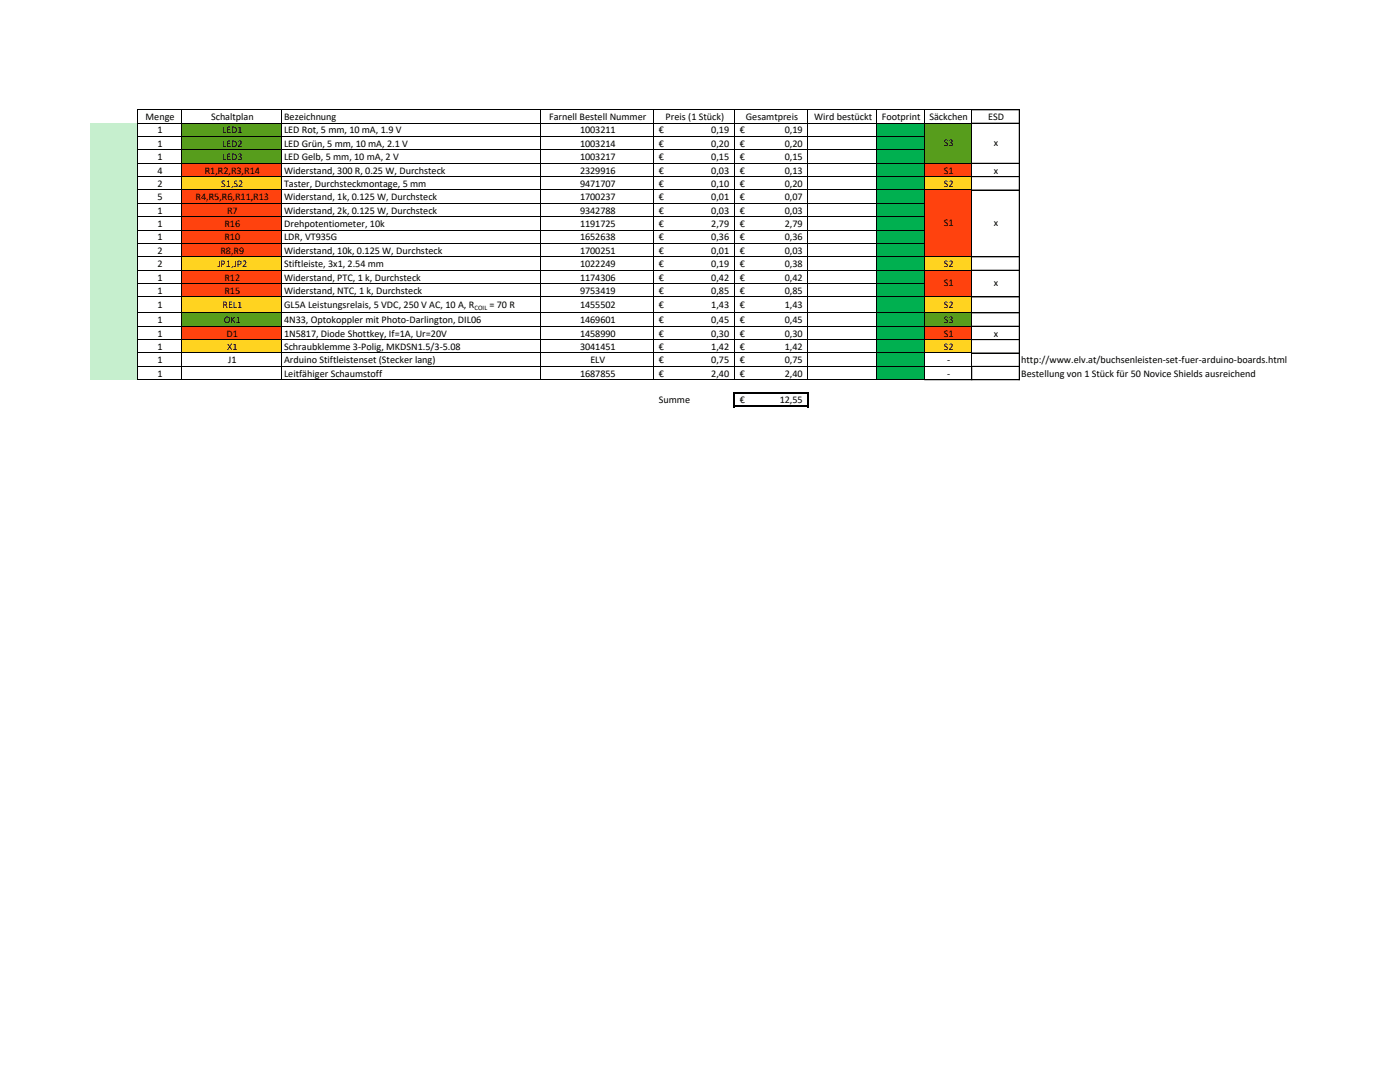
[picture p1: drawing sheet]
<svg xmlns="http://www.w3.org/2000/svg" width="279mm" height="216mm" viewBox="0 0 279 216" stroke-linecap="round" stroke-linejoin="round" font-family="sans-serif">
<defs><g id="words">
<g font-size="2">
<text x="29" y="24">Menge</text>
<text x="42.1" y="24">Schaltplan</text>
<text x="56.7" y="24">Bezeichnung</text>
<text x="109.6" y="24">Farnell Bestell Nummer</text>
<text x="132.8" y="24">Preis (1 Stück)</text>
<text x="148.9" y="24">Gesamtpreis</text>
<text x="162.5" y="24">Wird bestückt</text>
<text x="176" y="24">Footprint</text>
<text x="185.5" y="24">Säckchen</text>
<text x="197.2" y="24">ESD</text>
<text x="31.5" y="26.6">1</text>
<text x="31.5" y="29.3">1</text>
<text x="44.3" y="26.6">LED1</text>
<text x="44.3" y="29.3">LED2</text>
<text x="56.7" y="26.6">LED Rot, 5 mm, 10 mA, 1.9 V</text>
<text x="56.7" y="29.3">LED Grün, 5 mm, 10 mA, 2.1 V</text>
<text x="115.8" y="26.6">1003211</text>
<text x="115.8" y="29.3">1003214</text>
<text x="131.5" y="26.6">€</text>
<text x="131.5" y="29.3">€</text>
<text x="142" y="26.6">0,19</text>
<text x="142" y="29.3">0,20</text>
<text x="147.6" y="26.6">€</text>
<text x="147.6" y="29.3">€</text>
<text x="156.6" y="26.6">0,19</text>
<text x="156.6" y="29.3">0,20</text>
<text x="188.4" y="29.1">S3</text>
<text x="198.4" y="29.1">x</text>
<text x="31.5" y="32">1</text>
<text x="31.5" y="34.6">4</text>
<text x="40.9" y="34.6">R1,R2,R3,R14</text>
<text x="44.3" y="32">LED3</text>
<text x="56.7" y="32">LED Gelb, 5 mm, 10 mA, 2 V</text>
<text x="56.7" y="34.6">Widerstand, 300 R, 0.25 W, Durchsteck</text>
<text x="115.8" y="32">1003217</text>
<text x="115.8" y="34.6">2329916</text>
<text x="131.5" y="32">€</text>
<text x="131.5" y="34.6">€</text>
<text x="142" y="32">0,15</text>
<text x="142" y="34.6">0,03</text>
<text x="147.6" y="32">€</text>
<text x="147.6" y="34.6">€</text>
<text x="156.6" y="32">0,15</text>
<text x="156.6" y="34.6">0,13</text>
<text x="188.4" y="34.6">S1</text>
<text x="198.4" y="34.6">x</text>
<text x="31.5" y="37.3">2</text>
<text x="31.5" y="40">5</text>
<text x="39" y="40">R4,R5,R6,R11,R13</text>
<text x="44.2" y="37.3">S1,S2</text>
<text x="56.7" y="37.3">Taster, Durchsteckmontage, 5 mm</text>
<text x="56.7" y="40">Widerstand, 1k, 0.125 W, Durchsteck</text>
<text x="115.8" y="37.3">9471707</text>
<text x="115.8" y="40">1700237</text>
<text x="131.5" y="37.3">€</text>
<text x="131.5" y="40">€</text>
<text x="142" y="37.3">0,10</text>
<text x="142" y="40">0,01</text>
<text x="147.6" y="37.3">€</text>
<text x="147.6" y="40">€</text>
<text x="156.6" y="37.3">0,20</text>
<text x="156.6" y="40">0,07</text>
<text x="188.4" y="37.3">S2</text>
<text x="31.5" y="42.6">1</text>
<text x="31.5" y="45.3">1</text>
<text x="31.5" y="48">1</text>
<text x="44.8" y="45.3">R16</text>
<text x="44.8" y="48">R10</text>
<text x="45.3" y="42.6">R7</text>
<text x="56.7" y="42.6">Widerstand, 2k, 0.125 W, Durchsteck</text>
<text x="56.7" y="45.3">Drehpotentiometer, 10k</text>
<text x="56.7" y="48">LDR, VT935G</text>
<text x="115.8" y="42.6">9342788</text>
<text x="115.8" y="45.3">1191725</text>
<text x="115.8" y="48">1652638</text>
<text x="131.5" y="42.6">€</text>
<text x="131.5" y="45.3">€</text>
<text x="131.5" y="48">€</text>
<text x="142" y="42.6">0,03</text>
<text x="142" y="45.3">2,79</text>
<text x="142" y="48">0,36</text>
<text x="147.6" y="42.6">€</text>
<text x="147.6" y="45.3">€</text>
<text x="147.6" y="48">€</text>
<text x="156.6" y="42.6">0,03</text>
<text x="156.6" y="45.3">2,79</text>
<text x="156.6" y="48">0,36</text>
<text x="188.4" y="45.1">S1</text>
<text x="198.4" y="45.1">x</text>
<text x="31.5" y="50.6">2</text>
<text x="31.5" y="53.3">2</text>
<text x="43.4" y="53.3">JP1,JP2</text>
<text x="44" y="50.6">R8,R9</text>
<text x="56.7" y="50.6">Widerstand, 10k, 0.125 W, Durchsteck</text>
<text x="56.7" y="53.3">Stiftleiste, 3x1, 2.54 mm</text>
<text x="115.8" y="50.6">1700251</text>
<text x="115.8" y="53.3">1022249</text>
<text x="131.5" y="50.6">€</text>
<text x="131.5" y="53.3">€</text>
<text x="142" y="50.6">0,01</text>
<text x="142" y="53.3">0,19</text>
<text x="147.6" y="50.6">€</text>
<text x="147.6" y="53.3">€</text>
<text x="156.6" y="50.6">0,03</text>
<text x="156.6" y="53.3">0,38</text>
<text x="188.4" y="53.3">S2</text>
<text x="31.5" y="56">1</text>
<text x="31.5" y="58.6">1</text>
<text x="44.8" y="56">R12</text>
<text x="44.8" y="58.6">R15</text>
<text x="56.7" y="56">Widerstand, PTC, 1 k, Durchsteck</text>
<text x="56.7" y="58.6">Widerstand, NTC, 1 k, Durchsteck</text>
<text x="115.8" y="56">1174306</text>
<text x="115.8" y="58.6">9753419</text>
<text x="131.5" y="56">€</text>
<text x="131.5" y="58.6">€</text>
<text x="142" y="56">0,42</text>
<text x="142" y="58.6">0,85</text>
<text x="147.6" y="56">€</text>
<text x="147.6" y="58.6">€</text>
<text x="156.6" y="56">0,42</text>
<text x="156.6" y="58.6">0,85</text>
<text x="188.4" y="57.1">S1</text>
<text x="198.4" y="57.1">x</text>
<text x="31.5" y="61.5">1</text>
<text x="31.5" y="64.5">1</text>
<text x="44.4" y="61.5">REL1</text>
<text x="44.7" y="64.5">OK1</text>
<text x="56.7" y="61.4">GL5A Leistungsrelais, 5 VDC, 250 V AC, 10 A, R</text>
<text x="56.7" y="64.5">4N33, Optokoppler mit Photo-Darlington, DIL06</text>
<text x="97.7" y="61.4">= 70 R</text>
<text x="115.8" y="61.5">1455502</text>
<text x="115.8" y="64.5">1469601</text>
<text x="131.5" y="61.5">€</text>
<text x="131.5" y="64.5">€</text>
<text x="142" y="61.5">1,43</text>
<text x="142" y="64.5">0,45</text>
<text x="147.6" y="61.5">€</text>
<text x="147.6" y="64.5">€</text>
<text x="156.6" y="61.5">1,43</text>
<text x="156.6" y="64.5">0,45</text>
<text x="188.4" y="61.5">S2</text>
<text x="188.4" y="64.5">S3</text>
<text x="31.5" y="67.2">1</text>
<text x="31.5" y="69.8">1</text>
<text x="45.2" y="67.2">D1</text>
<text x="45.3" y="69.8">X1</text>
<text x="56.7" y="67.2">1N5817, Diode Shottkey, If=1A, Ur=20V</text>
<text x="56.7" y="69.8">Schraubklemme 3-Polig, MKDSN1.5/3-5.08</text>
<text x="115.8" y="67.2">1458990</text>
<text x="115.8" y="69.8">3041451</text>
<text x="131.5" y="67.2">€</text>
<text x="131.5" y="69.8">€</text>
<text x="142" y="67.2">0,30</text>
<text x="142" y="69.8">1,42</text>
<text x="147.6" y="67.2">€</text>
<text x="147.6" y="69.8">€</text>
<text x="156.6" y="67.2">0,30</text>
<text x="156.6" y="69.8">1,42</text>
<text x="188.4" y="67.2">S1</text>
<text x="188.4" y="69.8">S2</text>
<text x="198.4" y="67.2">x</text>
<text x="31.5" y="72.5">1</text>
<text x="31.5" y="75.2">1</text>
<text x="45.6" y="72.5">J1</text>
<text x="56.7" y="72.5">Arduino Stiftleistenset (Stecker lang)</text>
<text x="56.7" y="75.2">Leitfähiger Schaumstoff</text>
<text x="115.8" y="75.2">1687855</text>
<text x="117.8" y="72.5">ELV</text>
<text x="131.5" y="72.5">€</text>
<text x="131.5" y="75.2">€</text>
<text x="142" y="72.5">0,75</text>
<text x="142" y="75.2">2,40</text>
<text x="147.6" y="72.5">€</text>
<text x="147.6" y="75.2">€</text>
<text x="156.6" y="72.5">0,75</text>
<text x="156.6" y="75.2">2,40</text>
<text x="189" y="72.5">-</text>
<text x="189" y="75.2">-</text>
<text x="203.8" y="72.5">http://www.elv.at/buchsenleisten-set-fuer-arduino-boards.html</text>
<text x="203.8" y="75.2">Bestellung von 1 Stück für 50 Novice Shields ausreichend</text>
<text x="131.5" y="80.5">Summe</text>
<text x="147.6" y="80.5">€</text>
<text x="155.6" y="80.5">12,55</text>
</g>
<text font-size="1.4" x="94.7" y="61.8">COIL</text>
</g></defs>
<path d="M18.1 24.6h9.4v8h-9.4z" fill-rule="evenodd" fill="#c6efce"/>
<path d="M36.2 24.6h20.1v8h-20.1z" fill-rule="evenodd" fill="#579d1c"/>
<path d="M174.9 24.6h9.6v8h-9.6z" fill-rule="evenodd" fill="#00b050"/>
<path d="M184.4 24.6h9.6v8h-9.6z" fill-rule="evenodd" fill="#579d1c"/>
<path d="M18.1 32.6h9.4v2.7h-9.4z" fill-rule="evenodd" fill="#c6efce"/>
<path d="M36.2 32.6h20.1v2.7h-20.1z" fill-rule="evenodd" fill="#ff420e"/>
<path d="M174.9 32.6h9.6v2.7h-9.6z" fill-rule="evenodd" fill="#00b050"/>
<path d="M184.4 32.6h9.6v2.7h-9.6z" fill-rule="evenodd" fill="#ff420e"/>
<path d="M18.1 35.2h9.4v2.7h-9.4z" fill-rule="evenodd" fill="#c6efce"/>
<path d="M36.2 35.2h20.1v2.7h-20.1z" fill-rule="evenodd" fill="#ffd320"/>
<path d="M174.9 35.2h9.6v2.7h-9.6z" fill-rule="evenodd" fill="#00b050"/>
<path d="M184.4 35.2h9.6v2.7h-9.6z" fill-rule="evenodd" fill="#ffd320"/>
<path d="M18.1 37.9h9.4v13.4h-9.4z" fill-rule="evenodd" fill="#c6efce"/>
<path d="M36.2 37.9h20.1v13.4h-20.1z" fill-rule="evenodd" fill="#ff420e"/>
<path d="M174.9 37.9h9.6v13.4h-9.6z" fill-rule="evenodd" fill="#00b050"/>
<path d="M184.4 37.9h9.6v13.4h-9.6z" fill-rule="evenodd" fill="#ff420e"/>
<path d="M18.1 51.2h9.4v2.7h-9.4z" fill-rule="evenodd" fill="#c6efce"/>
<path d="M36.2 51.2h20.1v2.7h-20.1z" fill-rule="evenodd" fill="#ffd320"/>
<path d="M174.9 51.2h9.6v2.7h-9.6z" fill-rule="evenodd" fill="#00b050"/>
<path d="M184.4 51.2h9.6v2.7h-9.6z" fill-rule="evenodd" fill="#ffd320"/>
<path d="M18.1 53.9h9.4v5.4h-9.4z" fill-rule="evenodd" fill="#c6efce"/>
<path d="M36.2 53.9h20.1v5.4h-20.1z" fill-rule="evenodd" fill="#ff420e"/>
<path d="M174.9 53.9h9.6v5.4h-9.6z" fill-rule="evenodd" fill="#00b050"/>
<path d="M184.4 53.9h9.6v5.4h-9.6z" fill-rule="evenodd" fill="#ff420e"/>
<path d="M18.1 59.2h9.4v3.2h-9.4z" fill-rule="evenodd" fill="#c6efce"/>
<path d="M36.2 59.2h20.1v3.2h-20.1z" fill-rule="evenodd" fill="#ffd320"/>
<path d="M174.9 59.2h9.6v3.2h-9.6z" fill-rule="evenodd" fill="#00b050"/>
<path d="M184.4 59.2h9.6v3.2h-9.6z" fill-rule="evenodd" fill="#ffd320"/>
<path d="M18.1 62.4h9.4v2.7h-9.4z" fill-rule="evenodd" fill="#c6efce"/>
<path d="M36.2 62.4h20.1v2.7h-20.1z" fill-rule="evenodd" fill="#579d1c"/>
<path d="M174.9 62.4h9.6v2.7h-9.6z" fill-rule="evenodd" fill="#00b050"/>
<path d="M184.4 62.4h9.6v2.7h-9.6z" fill-rule="evenodd" fill="#579d1c"/>
<path d="M18.1 65.1h9.4v2.7h-9.4z" fill-rule="evenodd" fill="#c6efce"/>
<path d="M36.2 65.1h20.1v2.7h-20.1z" fill-rule="evenodd" fill="#ff420e"/>
<path d="M174.9 65.1h9.6v2.7h-9.6z" fill-rule="evenodd" fill="#00b050"/>
<path d="M184.4 65.1h9.6v2.7h-9.6z" fill-rule="evenodd" fill="#ff420e"/>
<path d="M18.1 67.8h9.4v2.7h-9.4z" fill-rule="evenodd" fill="#c6efce"/>
<path d="M36.2 67.8h20.1v2.7h-20.1z" fill-rule="evenodd" fill="#ffd320"/>
<path d="M174.9 67.8h9.6v2.7h-9.6z" fill-rule="evenodd" fill="#00b050"/>
<path d="M184.4 67.8h9.6v2.7h-9.6z" fill-rule="evenodd" fill="#ffd320"/>
<path d="M18.1 70.4h9.4v5.4h-9.4z" fill-rule="evenodd" fill="#c6efce"/>
<path d="M174.9 70.4h9.6v5.4h-9.6z" fill-rule="evenodd" fill="#00b050"/>
<g fill="none" stroke="#000" stroke-width=".2">
<path d="M27.4 21.8v54M27.5 21.9h175.9M27.5 24.6h166.5M27.5 32.6h175.9M27.5 35.2h166.5M27.5 37.9h175.9M27.5 27.2h157M27.5 29.9h157M36.2 22v53.8M56.3 22v53.8M107.8 22v53.8M130.4 22v53.8"/>
<path d="M146.6 22v53.8M161.2 22v53.8M174.9 22v53.8M184.4 22v53.8M193.9 22v53.8M194 24.6h9.4M194 35.2h9.4M203.4 21.9v53.9h-18.9M27.5 51.2l175.9 .1M27.5 53.9h166.5M27.5 59.2h166.5M27.5 40.6h157"/>
<path d="M27.5 43.2h157M27.5 45.9h157M27.5 48.6h157M27.5 56.6h157M194 53.9h9.4M194 59.3h9.4M27.5 62.4h175.9M27.5 65.1h166.5M27.5 67.8h175.9M27.5 70.4h166.5M27.5 73.1h175.9M27.5 75.8h157"/>
<path d="M194 65.1h9.4M194 70.4h9.4"/>
</g>
<path d="M146.6 78.2v3.1M146.8 78.4h14.6M161.2 78.6v2.7M146.8 81.1h14.6" fill="none" stroke="#000" stroke-width=".34"/>
<use href="#words"/>
</svg>
